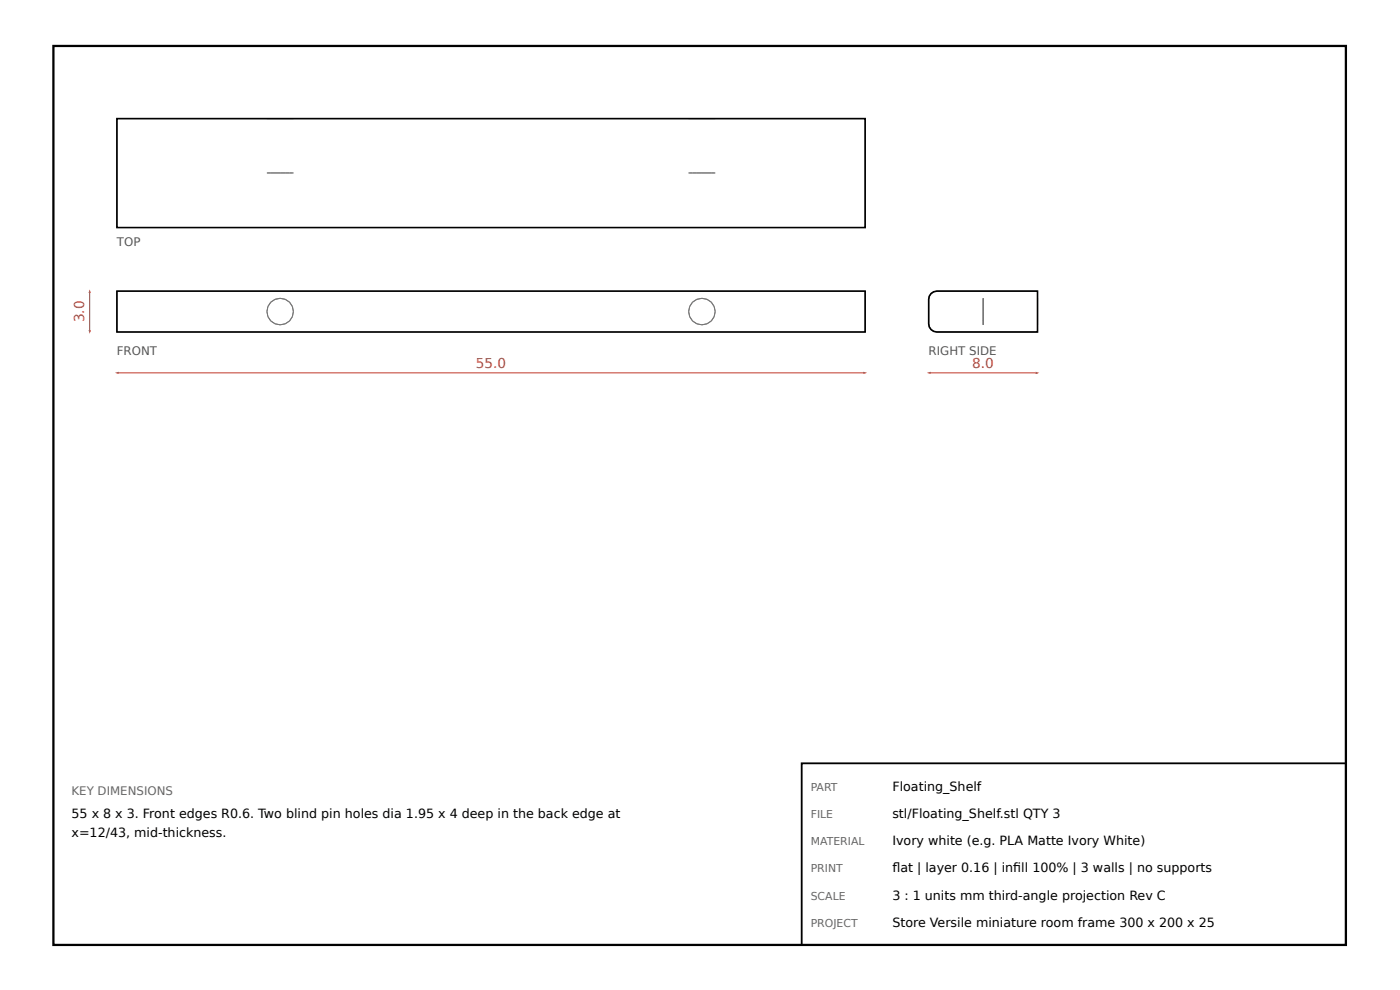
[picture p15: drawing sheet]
<svg xmlns="http://www.w3.org/2000/svg" width="297mm" height="210mm" viewBox="0 0 297 210" stroke-linecap="round" stroke-linejoin="round" font-family="sans-serif">
<defs><g id="words">
<g font-size="2.9" fill="#c0392b">
<text x="17.9" y="68.4" transform="rotate(-90 17.9 68.4)">3.0</text>
<text x="101" y="78.1">55.0</text>
<text x="206.3" y="78.1">8.0</text>
</g>
<g font-size="2.7">
<text x="189.3" y="167.6">Floating_Shelf</text>
<text x="15.2" y="173.4">55 x 8 x 3. Front edges R0.6. Two blind pin holes dia 1.95 x 4 deep in the back edge at</text>
<text x="189.3" y="173.4">stl/Floating_Shelf.stl QTY 3</text>
<text x="15.2" y="177.4">x=12/43, mid-thickness.</text>
<text x="189.3" y="179.2">Ivory white (e.g. PLA Matte Ivory White)</text>
<text x="189.3" y="184.9">fat | layer 0.16 | infll 100% | 3 walls | no supports</text>
<text x="189.3" y="184.9">l</text>
<text x="215" y="184.9">i</text>
<text x="189.3" y="190.7">3 : 1 units mm third-angle projection Rev C</text>
<text x="189.3" y="196.5">Store Versile miniature room frame 300 x 200 x 25</text>
</g>
<g font-size="2.5" fill="#555">
<text x="24.8" y="52.1">TOP</text>
<text x="24.8" y="75.2">FRONT</text>
<text x="197" y="75.2">RIGHT SIDE</text>
</g>
<text font-size="2.5" fill="#666" x="15.2" y="168.6">KEY DIMENSIONS</text>
<g font-size="2.3" fill="#666">
<text x="172" y="167.6">PART</text>
<text x="172" y="173.4">FILE</text>
<text x="172" y="179.2">MATERIAL</text>
<text x="172" y="184.9">PRINT</text>
<text x="172" y="190.7">SCALE</text>
<text x="172" y="196.5">PROJECT</text>
</g>
</g></defs>
<path d="M11.3 9.7h274.2v190.6h-274.2z" fill="none" stroke="#000" stroke-width=".48"/>
<g fill="none" stroke="#777" stroke-width=".21">
<path d="M56.6 36.7h5.6M146.1 36.7h5.6M24.8 48.2v-23.1h158.7v23.1M24.8 61.7h158.7v8.7h-158.7zM197.5 62.2l.6-.3 .6-.2h21.4v8.7h-21.4a1.74 1.74 0 0 1-1.7-1.7v-5.2l.2-.7zM208.6 63.2v5.7"/>
<circle cx="59.4" cy="66.1" r="2.81"/>
<circle cx="148.9" cy="66.1" r="2.82"/>
</g>
<path d="M24.8 25.1h158.7v23.1h-158.7zM24.8 61.7h158.7v8.7h-158.7zM197.5 62.2l.6-.3 .6-.2h21.4v8.7h-21.4a1.74 1.74 0 0 1-1.7-1.7v-5.2l.2-.7z" fill="none" stroke="#000" stroke-width=".34"/>
<path d="M24.8 79h158.7" fill="none" stroke="#c0392b" stroke-width=".21"/>
<g fill="#c0392b">
<path d="M24.4 79l.8-.2v.5z"/>
<path d="M183.2 78.8l.7 .2-.7 .3z"/>
</g>
<path d="M19 61.7v8.7" fill="none" stroke="#c0392b" stroke-width=".21"/>
<g fill="#c0392b">
<path d="M18.8 70h.5l-.3 .8z"/>
<path d="M19 61.3l.3 .8h-.5z"/>
</g>
<path d="M197 79h23.1" fill="none" stroke="#c0392b" stroke-width=".21"/>
<g fill="#c0392b">
<path d="M196.6 79l.8-.2v.5z"/>
<path d="M219.7 78.8l.8 .2-.8 .3z"/>
</g>
<path d="M170.1 161.8h115.4v38.5h-115.4z" fill="none" stroke="#000" stroke-width=".38"/>
<use href="#words"/>
</svg>
